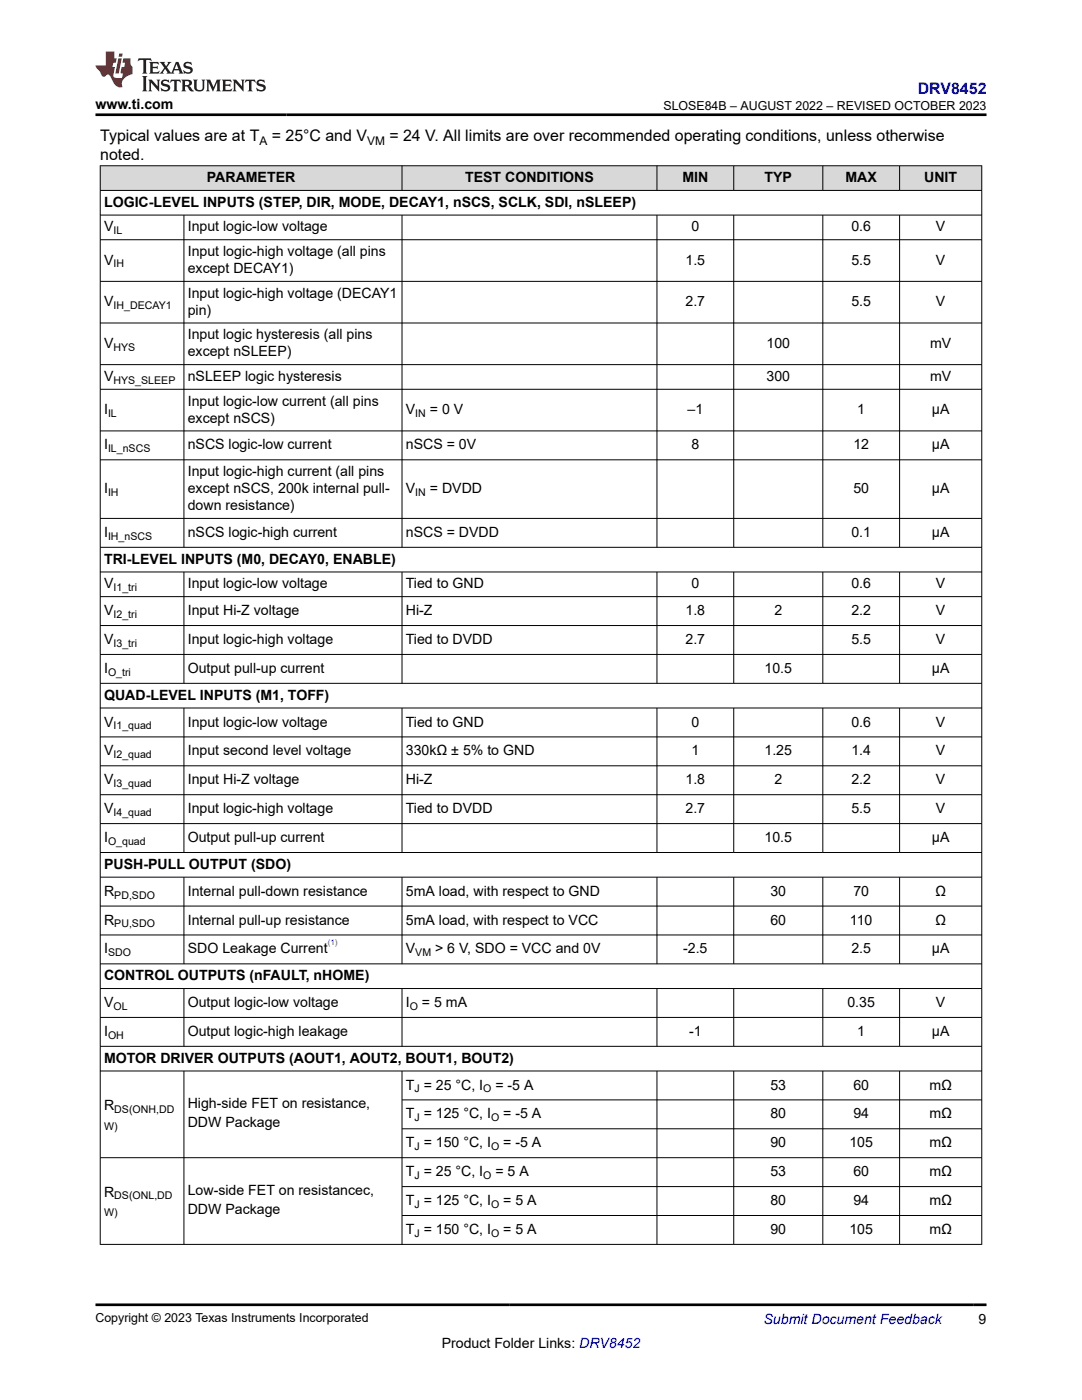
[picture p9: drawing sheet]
<svg xmlns="http://www.w3.org/2000/svg" width="216mm" height="279mm" viewBox="0 0 216 279" stroke-linecap="round" stroke-linejoin="round" font-family="sans-serif">
<defs><g id="words">
<text font-size="3.2" fill="#00f" x="183.1" y="18.7">DRV8452</text>
<g font-size="3.2">
<text x="20" y="28.2">Typical values are at T</text>
<text x="54.2" y="28.2">= 25°C and V</text>
<text x="77.7" y="28.2">= 24 V. All limits are over recommended operating conditions, unless otherwise</text>
<text x="20" y="32">noted.</text>
</g>
<g font-size="2.8">
<text x="19.1" y="21.8">www.ti.com</text>
<text x="20.8" y="41.3">LOGIC-LEVEL INPUTS (STEP, DIR, MODE, DECAY1, nSCS, SCLK, SDI, nSLEEP)</text>
<text x="41.3" y="36.4">PARAMETER</text>
<text x="92.8" y="36.4">TEST CONDITIONS</text>
<text x="136.2" y="36.4">MIN</text>
<text x="152.6" y="36.4">TYP</text>
<text x="168.7" y="36.4">MAX</text>
<text x="184.4" y="36.4">UNIT</text>
<text x="20.8" y="46.2">V</text>
<text x="37.5" y="46.2">Input logic-low voltage</text>
<text x="138" y="46.2">0</text>
<text x="169.9" y="46.2">0.6</text>
<text x="186.8" y="46.2">V</text>
<text x="20.8" y="52.8">V</text>
<text x="37.5" y="51.1">Input logic-high voltage (all pins</text>
<text x="136.8" y="52.8">1.5</text>
<text x="169.9" y="52.8">5.5</text>
<text x="186.8" y="52.8">V</text>
<text x="37.5" y="54.5">except DECAY1)</text>
<text x="37.5" y="59.4">Input logic-high voltage (DECAY1</text>
<text x="20.8" y="61.1">V</text>
<text x="37.5" y="62.8">pin)</text>
<text x="136.8" y="61.1">2.7</text>
<text x="169.9" y="61.1">5.5</text>
<text x="186.8" y="61.1">V</text>
<text x="20.8" y="69.4">V</text>
<text x="37.5" y="67.7">Input logic hysteresis (all pins</text>
<text x="37.5" y="71.1">except nSLEEP)</text>
<text x="152.9" y="69.4">100</text>
<text x="185.6" y="69.4">mV</text>
<text x="20.8" y="76">V</text>
<text x="37.5" y="76">nSLEEP logic hysteresis</text>
<text x="152.9" y="76">300</text>
<text x="185.6" y="76">mV</text>
<text x="20.8" y="82.7">I</text>
<text x="37.5" y="81">Input logic-low current (all pins</text>
<text x="81" y="82.7">V</text>
<text x="85.8" y="82.7">= 0 V</text>
<text x="137.2" y="82.7">–1</text>
<text x="171.1" y="82.7">1</text>
<text x="185.9" y="82.7">μA</text>
<text x="20.8" y="89.7">I</text>
<text x="37.5" y="84.4">except nSCS)</text>
<text x="37.5" y="89.7">nSCS logic-low current</text>
<text x="81" y="89.7">nSCS = 0V</text>
<text x="138" y="89.7">8</text>
<text x="170.3" y="89.7">12</text>
<text x="185.9" y="89.7">μA</text>
<text x="37.5" y="95">Input logic-high current (all pins</text>
<text x="20.8" y="98.4">I</text>
<text x="37.5" y="98.4">except nSCS, 200k internal pull-</text>
<text x="37.5" y="101.8">down resistance)</text>
<text x="81" y="98.4">V</text>
<text x="85.8" y="98.4">= DVDD</text>
<text x="170.3" y="98.4">50</text>
<text x="185.9" y="98.4">μA</text>
<text x="20.8" y="107.2">I</text>
<text x="37.5" y="107.2">nSCS logic-high current</text>
<text x="81" y="107.2">nSCS = DVDD</text>
<text x="169.9" y="107.2">0.1</text>
<text x="185.9" y="107.2">μA</text>
<text x="20.8" y="112.5">TRI-LEVEL INPUTS (M0, DECAY0, ENABLE)</text>
<text x="20.8" y="117.4">V</text>
<text x="37.5" y="117.4">Input logic-low voltage</text>
<text x="81" y="117.4">Tied to GND</text>
<text x="138" y="117.4">0</text>
<text x="169.9" y="117.4">0.6</text>
<text x="186.8" y="117.4">V</text>
<text x="20.8" y="122.8">V</text>
<text x="37.5" y="122.8">Input Hi-Z voltage</text>
<text x="81" y="122.8">Hi-Z</text>
<text x="136.8" y="122.8">1.8</text>
<text x="154.5" y="122.8">2</text>
<text x="169.9" y="122.8">2.2</text>
<text x="186.8" y="122.8">V</text>
<text x="20.8" y="128.5">V</text>
<text x="37.5" y="128.5">Input logic-high voltage</text>
<text x="81" y="128.5">Tied to DVDD</text>
<text x="136.8" y="128.5">2.7</text>
<text x="169.9" y="128.5">5.5</text>
<text x="186.8" y="128.5">V</text>
<text x="20.8" y="134.3">I</text>
<text x="37.5" y="134.3">Output pull-up current</text>
<text x="152.5" y="134.3">10.5</text>
<text x="185.9" y="134.3">μA</text>
<text x="20.8" y="139.6">QUAD-LEVEL INPUTS (M1, TOFF)</text>
<text x="20.8" y="145">V</text>
<text x="37.5" y="145">Input logic-low voltage</text>
<text x="81" y="145">Tied to GND</text>
<text x="138" y="145">0</text>
<text x="169.9" y="145">0.6</text>
<text x="186.8" y="145">V</text>
<text x="20.8" y="150.8">V</text>
<text x="37.5" y="150.8">Input second level voltage</text>
<text x="81" y="150.8">330kΩ ± 5% to GND</text>
<text x="138" y="150.8">1</text>
<text x="152.5" y="150.8">1.25</text>
<text x="169.9" y="150.8">1.4</text>
<text x="186.8" y="150.8">V</text>
<text x="20.8" y="156.5">V</text>
<text x="37.5" y="156.5">Input Hi-Z voltage</text>
<text x="81" y="156.5">Hi-Z</text>
<text x="136.8" y="156.5">1.8</text>
<text x="154.5" y="156.5">2</text>
<text x="169.9" y="156.5">2.2</text>
<text x="186.8" y="156.5">V</text>
<text x="20.8" y="162.3">V</text>
<text x="37.5" y="162.3">Input logic-high voltage</text>
<text x="81" y="162.3">Tied to DVDD</text>
<text x="136.8" y="162.3">2.7</text>
<text x="169.9" y="162.3">5.5</text>
<text x="186.8" y="162.3">V</text>
<text x="20.8" y="168.1">I</text>
<text x="20.8" y="173.4">PUSH-PULL OUTPUT (SDO)</text>
<text x="37.5" y="168.1">Output pull-up current</text>
<text x="152.5" y="168.1">10.5</text>
<text x="185.9" y="168.1">μA</text>
<text x="20.8" y="178.8">R</text>
<text x="37.5" y="178.8">Internal pull-down resistance</text>
<text x="81" y="178.8">5mA load, with respect to GND</text>
<text x="153.7" y="178.8">30</text>
<text x="170.3" y="178.8">70</text>
<text x="186.6" y="178.8">Ω</text>
<text x="20.8" y="184.5">R</text>
<text x="37.5" y="184.5">Internal pull-up resistance</text>
<text x="81" y="184.5">5mA load, with respect to VCC</text>
<text x="153.7" y="184.5">60</text>
<text x="169.6" y="184.5">110</text>
<text x="186.6" y="184.5">Ω</text>
<text x="20.8" y="190.3">I</text>
<text x="37.5" y="190.3">SDO Leakage Current</text>
<text x="81" y="190.3">V</text>
<text x="86.8" y="190.3">&gt; 6 V, SDO = VCC and 0V</text>
<text x="136.3" y="190.3">-2.5</text>
<text x="169.9" y="190.3">2.5</text>
<text x="185.9" y="190.3">μA</text>
<text x="20.8" y="195.6">CONTROL OUTPUTS (nFAULT, nHOME)</text>
<text x="20.8" y="201">V</text>
<text x="37.5" y="201">Output logic-low voltage</text>
<text x="81" y="201">I</text>
<text x="84.2" y="201">= 5 mA</text>
<text x="169.1" y="201">0.35</text>
<text x="186.8" y="201">V</text>
<text x="20.8" y="206.7">I</text>
<text x="37.5" y="206.7">Output logic-high leakage</text>
<text x="137.5" y="206.7">-1</text>
<text x="171.1" y="206.7">1</text>
<text x="185.9" y="206.7">μA</text>
<text x="20.8" y="212.1">MOTOR DRIVER OUTPUTS (AOUT1, AOUT2, BOUT1, BOUT2)</text>
<text x="20.8" y="221.5">R</text>
<text x="37.5" y="221.1">High-side FET on resistance,</text>
<text x="81" y="217.4">T = 25 °C, I</text>
<text x="98.9" y="217.4">= -5 A</text>
<text x="153.7" y="217.4">53</text>
<text x="170.3" y="217.4">60</text>
<text x="185.4" y="217.4">mΩ</text>
<text x="37.5" y="224.9">DDW Package</text>
<text x="81" y="223.2">T = 125 °C, I</text>
<text x="100.4" y="223.2">= -5 A</text>
<text x="153.7" y="223.2">80</text>
<text x="170.3" y="223.2">94</text>
<text x="185.4" y="223.2">mΩ</text>
<text x="81" y="229">T = 150 °C, I</text>
<text x="100.4" y="229">= -5 A</text>
<text x="153.7" y="229">90</text>
<text x="169.5" y="229">105</text>
<text x="185.4" y="229">mΩ</text>
<text x="20.8" y="238.8">R</text>
<text x="37.5" y="238.4">Low-side FET on resistancec,</text>
<text x="81" y="234.7">T = 25 °C, I</text>
<text x="98.9" y="234.7">= 5 A</text>
<text x="153.7" y="234.7">53</text>
<text x="170.3" y="234.7">60</text>
<text x="185.4" y="234.7">mΩ</text>
<text x="37.5" y="242.2">DDW Package</text>
<text x="81" y="240.5">T = 125 °C, I</text>
<text x="100.4" y="240.5">= 5 A</text>
<text x="153.7" y="240.5">80</text>
<text x="170.3" y="240.5">94</text>
<text x="185.4" y="240.5">mΩ</text>
<text x="81" y="246.3">T = 150 °C, I</text>
<text x="100.4" y="246.3">= 5 A</text>
<text x="153.7" y="246.3">90</text>
<text x="169.5" y="246.3">105</text>
<text x="185.4" y="246.3">mΩ</text>
<text x="88.1" y="269">Product Folder Links: DRV8452</text>
<text x="195.3" y="264.2">9</text>
</g>
<text font-size="2.8" fill="#00f" x="152.4" y="264.2">Submit Document Feedback</text>
<g font-size="2.5">
<text x="132.4" y="21.9">SLOSE84B – AUGUST 2022 – REVISED OCTOBER 2023</text>
<text x="19.1" y="263.9">Copyright © 2023 Texas Instruments Incorporated</text>
</g>
<g font-size="2.4">
<text x="51.8" y="28.9">A</text>
<text x="73.2" y="28.9">VM</text>
</g>
<g font-size="2.1">
<text x="22.6" y="46.8">IL</text>
<text x="22.6" y="53.4">IH</text>
<text x="22.6" y="61.7">IH_DECAY1</text>
<text x="22.6" y="70">HYS</text>
<text x="22.6" y="76.6">HYS_SLEEP</text>
<text x="21.6" y="83.2">IL</text>
<text x="82.9" y="83.2">IN</text>
<text x="21.6" y="90.3">IL_nSCS</text>
<text x="21.6" y="99">IH</text>
<text x="82.9" y="99">IN</text>
<text x="21.6" y="107.7">IH_nSCS</text>
<text x="22.6" y="118">I1_tri</text>
<text x="22.6" y="123.3">I2_tri</text>
<text x="22.6" y="129.1">I3_tri</text>
<text x="21.6" y="134.9">O_tri</text>
<text x="22.6" y="145.6">I1_quad</text>
<text x="22.6" y="151.3">I2_quad</text>
<text x="22.6" y="157.1">I3_quad</text>
<text x="22.6" y="162.9">I4_quad</text>
<text x="21.6" y="168.6">O_quad</text>
<text x="22.8" y="179.3">PD,SDO</text>
<text x="22.8" y="185.1">PU,SDO</text>
<text x="21.6" y="190.9">SDO</text>
<text x="82.9" y="190.9">VM</text>
<text x="22.6" y="201.5">OL</text>
<text x="81.8" y="201.5">O</text>
<text x="21.6" y="207.3">OH</text>
<text x="82.7" y="218">J</text>
<text x="96.4" y="218">O</text>
<text x="20.8" y="225.5">W)</text>
<text x="22.8" y="222.1">DS(ONH,DD</text>
<text x="82.7" y="223.8">J</text>
<text x="98" y="223.8">O</text>
<text x="82.7" y="229.5">J</text>
<text x="98" y="229.5">O</text>
<text x="22.8" y="239.4">DS(ONL,DD</text>
<text x="82.7" y="235.3">J</text>
<text x="96.4" y="235.3">O</text>
<text x="20.8" y="242.8">W)</text>
<text x="82.7" y="241.1">J</text>
<text x="98" y="241.1">O</text>
<text x="82.7" y="246.8">J</text>
<text x="98" y="246.8">O</text>
</g>
<text font-size="1.6" fill="#00f" x="65.4" y="188.6">(1)</text>
</g></defs>
<g fill="#d8d8d8">
<path d="M20 33.1h175.9v4.9h-175.9z" fill-rule="evenodd"/>
<path d="M20.1 33.1h60.1v4.8h-60.1z" fill-rule="evenodd"/>
<path d="M80.3 33.1h50.7v4.8h-50.7z" fill-rule="evenodd"/>
<path d="M131.1 33.1h15.2v4.8h-15.2z" fill-rule="evenodd"/>
<path d="M146.5 33.1h17.6v4.8h-17.6z" fill-rule="evenodd"/>
<path d="M164.2 33.1h15.2v4.8h-15.2z" fill-rule="evenodd"/>
<path d="M179.6 33.1h16.2v4.8h-16.2z" fill-rule="evenodd"/>
</g>
<g fill="none" stroke="#000" stroke-width=".2">
<path d="M19.9 33.1h176.1M19.9 38h176.1M20 33v215.4M80.2 33v5.1M131.1 33v5.1M146.4 33v5.1M164.2 33v5.1M179.5 33v5.1M195.9 33v215.4M19.9 42.9h176.1M19.9 47.8h176.1M19.9 56.2h176.1"/>
<path d="M36.7 42.9v66.4M80.2 42.9v66.4M131.1 42.9v66.4M146.4 42.9v66.4M164.2 42.9v66.4M179.5 42.9v66.4M19.9 64.5h176.1M19.9 72.8h176.1M19.9 77.7h176.1M19.9 86h176.1M19.9 91.8h176.1M19.9 103.5h176.1"/>
<path d="M19.9 109.2h176.1M19.9 114.2h176.1M19.9 119.1h176.1M36.7 114.2v22.2M80.2 114.2v22.2M131.1 114.2v22.2M146.4 114.2v22.2M164.2 114.2v22.2M179.5 114.2v22.2M19.9 124.8h176.1M19.9 130.6h176.1M19.9 136.4h176.1"/>
<path d="M19.9 141.3h176.1M19.9 147.1h176.1M19.9 152.8h176.1M19.9 158.6h176.1M36.7 141.3v28.9M80.2 141.3v28.9M131.1 141.3v28.9M146.4 141.3v28.9M164.2 141.3v28.9M179.5 141.3v28.9M19.9 164.4h176.1M19.9 170.1h176.1"/>
<path d="M19.9 175.1h176.1M36.7 175.1v17.3M80.2 175.1v17.3M131.1 175.1v17.3M146.4 175.1v17.3M164.2 175.1v17.3M179.5 175.1v17.3M19.9 180.8h176.1M19.9 186.6h176.1M19.9 192.4h176.1M19.9 197.3h176.1M36.7 197.3v11.6"/>
<path d="M80.2 197.3v11.6M131.1 197.3v11.6M146.4 197.3v11.6M164.2 197.3v11.6M179.5 197.3v11.6M19.9 203.1h176.1M19.9 208.8h176.1M19.9 213.7h176.1M36.7 213.7v34.7M80.2 213.7v34.7M80.2 219.5h115.8M131.1 213.7v34.7"/>
<path d="M146.4 213.7v34.7M164.2 213.7v34.7M179.5 213.7v34.7M19.9 231h176.1M80.2 225.3h115.8M80.2 236.8h115.8M19.9 248.3h176.1M80.2 242.6h115.8"/>
</g>
<path d="M27.7 11.6l-.2 .6 .5-.2h.6v.1v2.2l-.2 .4h1l-.2-.4v-2.2v-.1h.5l.5 .2-.1-.6zM29.8 12.4l.2 .3v1.6l-.2 .4h1.9l.1-.6a1.08 1.08 0 0 1-1.3 .2v-.7h.6l.4 .2v-.7l-.4 .2h-.6v-.5l.2-.2a1 1 0 0 1 1 .3l-.1-.5zM31.8 12.4l1 1.1-1 1.2h.9l-.2-.2 .4-.8 .5 .8-.2 .2h1.6l-.2-.2 .1-.5h1l.1 .5-.1 .2h.9l-.2-.4-.8-1.9h-.5l-1 2.1-.8-1.1 .9-1h-.8l.2 .2-.5 .6-.3-.6 .1-.2zM35.2 12.8l.4 1h-.8zM36.8 12.5a.65 .65 0 0 0-.2 .7 .65 .65 0 0 0 .6 .5l.7 .1 .1 .3a.79 .79 0 0 1-.7 .4 .79 .79 0 0 1-.7-.5l.1 .7 .2-.1a.93 .93 0 0 0 1.1 0 .93 .93 0 0 0 .4-.9 1.46 1.46 0 0 0-1.2-.6l-.1-.3a1.09 1.09 0 0 1 1.2 .2l-.2-.6-.1 .1-.6-.2zM28.4 15.2l.2 .4v2.2l-.2 .4h1l-.2-.4v-2.2l.2-.4zM29.6 15.9l.2 .4v1.5l-.2 .4h.8l-.3-.4v-1.3l1.7 1.8v-2l.2-.4h-.8l.2 .2 .1 1.1-1.2-1.3zM32.3 16a.65 .65 0 0 0-.2 .8 .65 .65 0 0 0 .7 .4l.6 .2 .1 .2a.79 .79 0 0 1-.7 .4 .79 .79 0 0 1-.7-.5l.1 .7 .2-.1a.93 .93 0 0 0 1.1 .1 .93 .93 0 0 0 .4-1 1.46 1.46 0 0 0-1.2-.5l-.1-.4a1.09 1.09 0 0 1 1.2 .2l-.2-.6-.1 .1-.6-.1zM34.1 15.9l-.1 .6a.63 .63 0 0 1 .7-.3l.1 1.6-.3 .4h1l-.2-.4v-1.6a.66 .66 0 0 1 .8 .3l-.1-.6zM36.2 15.9l.2 .4v1.5l-.2 .4h.9l-.2-.2v-.7h.5l.1 .2a.79 .79 0 0 0 1.2 .6l-1-.9a.61 .61 0 0 0 .6-.6 .61 .61 0 0 0-.5-.7zM36.9 16.2h.2a.47 .47 0 0 1 .5 .1 .47 .47 0 0 1 .1 .5l-.2 .1-.6 .1zM38.5 15.9l.2 .2a2.27 2.27 0 0 0 .4 2 1.04 1.04 0 0 0 1.7-.7v-1.3l.2-.2h-.8l.2 .4v1.1a.6 .6 0 0 1-.6 .6 .6 .6 0 0 1-.6-.6v-1.1l.3-.4zM41.1 15.9l.2 .4v1.5l-.2 .4h.7l-.2-.4v-1.4l.9 1.9 .8-1.9v1.4l-.2 .4h1l-.3-.4v-1.5l.3-.4h-.8l-.7 1.5-.7-1.5zM44.3 15.9l.2 .4v1.5l-.2 .4h1.9l.1-.6a1.09 1.09 0 0 1-1.3 .2v-.7h.6l.4 .2v-.6l-.4 .2h-.6v-.6l.2-.1a1.01 1.01 0 0 1 1 .3l-.1-.6zM46.4 15.9l.3 .4v1.5l-.3 .4h.8l-.2-.4v-1.3l1.6 1.8v-2l.2-.4h-.7l.2 .2v1.1l-1.2-1.3zM49 15.9l-.1 .6a.63 .63 0 0 1 .8-.3v1.6l-.3 .4h1l-.2-.4v-1.6a.66 .66 0 0 1 .8 .3l-.1-.6zM51.4 16a.65 .65 0 0 0-.2 .8 .65 .65 0 0 0 .6 .4l.6 .2 .2 .2a.79 .79 0 0 1-.8 .4 .79 .79 0 0 1-.6-.5l.1 .7 .2-.1a.93 .93 0 0 0 1 .1 .93 .93 0 0 0 .5-1 1.46 1.46 0 0 0-1.3-.5l-.1-.4a1.09 1.09 0 0 1 1.3 .2l-.2-.6-.2 .1-.5-.1z" fill="#231f20"/>
<path d="M21.1 10.3v2.7h-2.1l.1 .4 .9 1a.95 .95 0 0 0 .9 .9 .59 .59 0 0 1 .6-.4 .59 .59 0 0 1 .5 .3l.4 .8a1.59 1.59 0 0 0 2.1 1.4 1.61 1.61 0 0 1 1-2.3l1-.3-.1-1.5a1.59 1.59 0 0 1-.4-1.7h-1.4l-.2 .9h.5l-.1 .9h-.5l-.2 .9v.3l.4 .1-.2 .9h-.6a.73 .73 0 0 1-1.1-.7l.3-1.5h-.5l.2-.9h.5l.2-.9h-.5v-1.3zM23.6 11.6l-.6 3.1h.7l.6-3.1zM23.8 10.7l-.1 .6h.7l.1-.6z" fill="#ed1c24"/>
<path d="M19.1 22.9h177.8M19.1 260.4h177.8" fill="none" stroke="#000" stroke-width=".53"/>
<use href="#words"/>
</svg>
